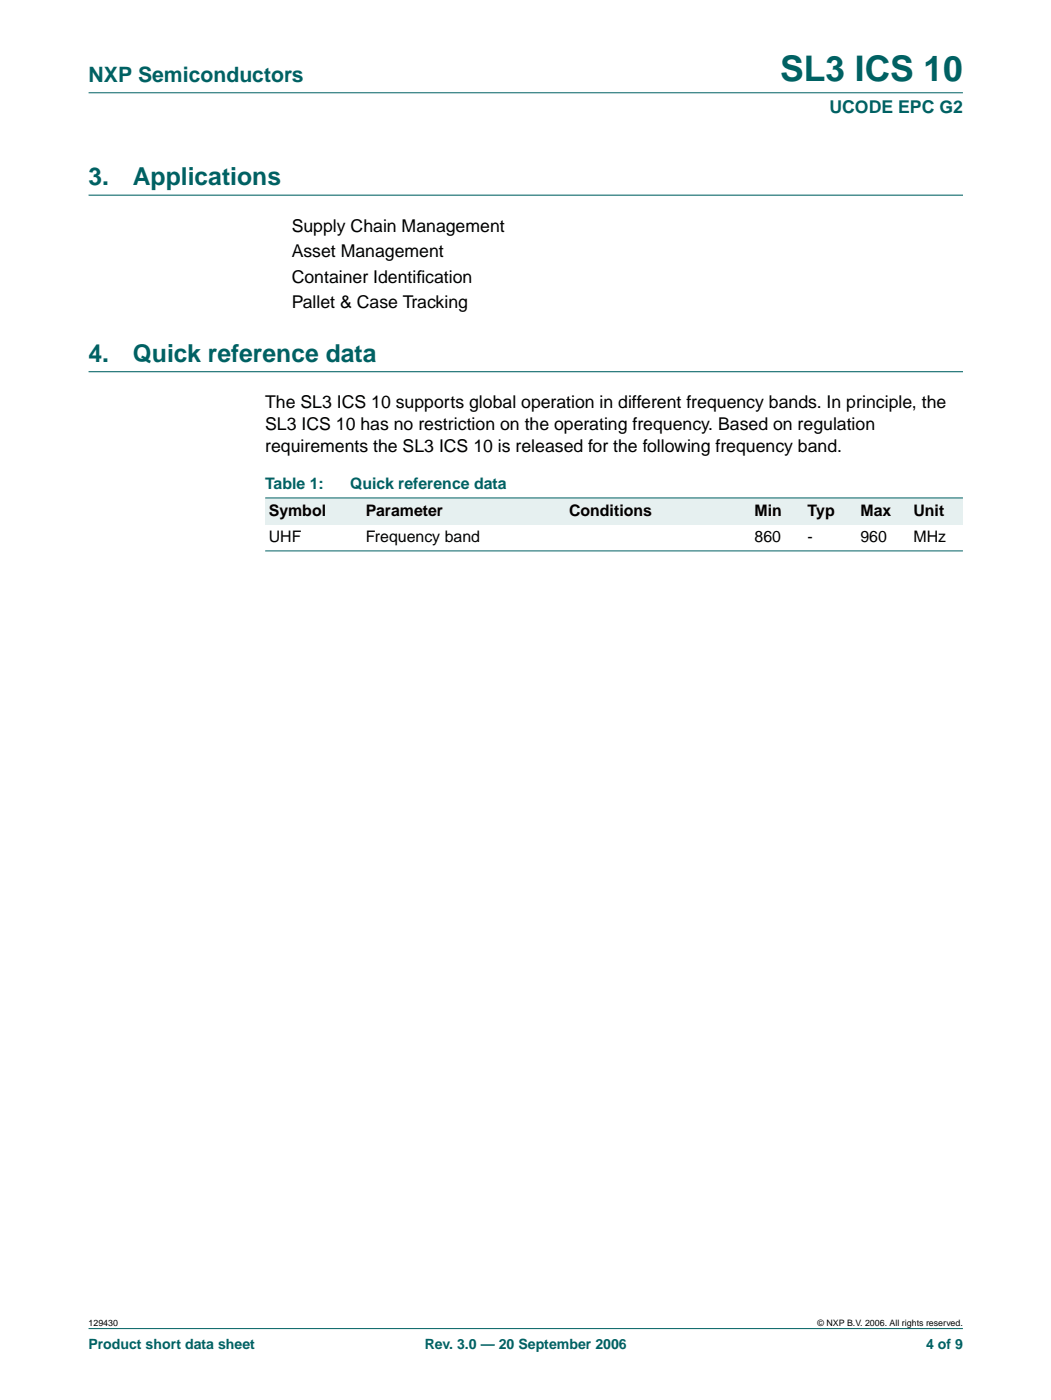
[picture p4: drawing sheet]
<svg xmlns="http://www.w3.org/2000/svg" width="210mm" height="280mm" viewBox="0 0 210 280" stroke-linecap="round" stroke-linejoin="round" font-family="sans-serif">
<defs><g id="words">
<text font-size="7.1" fill="#006163" x="155.8" y="16.2">SL3 ICS 10</text>
<g font-size="4.9" fill="#006163">
<text x="17.7" y="37">3.</text>
<text x="26.5" y="37">Applications</text>
<text x="17.7" y="72.3">4.</text>
<text x="26.5" y="72.3">Quick reference data</text>
</g>
<text font-size="4.2" fill="#006163" x="17.7" y="16.4">NXP Semiconductors</text>
<text font-size="3.5" fill="#006163" x="165.7" y="22.7">UCODE EPC G2</text>
<g font-size="3.5">
<text x="58.3" y="46.3">Supply Chain Management</text>
<text x="58.3" y="51.4">Asset Management</text>
<text x="58.3" y="56.5">Container Identif</text>
<text x="83.2" y="56.5">ication</text>
<text x="58.3" y="61.6">Pallet &amp; Case Tracking</text>
<text x="53" y="81.6">The SL3 ICS 10 supports global operation in different frequency bands. In principle, the</text>
<text x="53" y="86">SL3 ICS 10 has no restriction on the operating frequency. Based on regulation</text>
<text x="53" y="90.4">requirements the SL3 ICS 10 is released for the following frequency band.</text>
</g>
<g font-size="3.2" fill="#006163">
<text x="53" y="97.7">Table 1:</text>
<text x="69.9" y="97.7">Quick reference data</text>
</g>
<g font-size="3.2">
<text x="53.7" y="103">Symbol</text>
<text x="73.1" y="103">Parameter</text>
<text x="113.6" y="103">Conditions</text>
<text x="150.7" y="103">Min</text>
<text x="161.3" y="103">Typ</text>
<text x="171.9" y="103">Max</text>
<text x="182.4" y="103">Unit</text>
<text x="53.7" y="108.3">UHF</text>
<text x="73.1" y="108.3">Frequency band</text>
<text x="150.7" y="108.3">860</text>
<text x="161.3" y="108.3">-</text>
<text x="171.9" y="108.3">960</text>
<text x="182.4" y="108.3">MHz</text>
</g>
<g font-size="2.8" fill="#006163">
<text x="17.7" y="269.5">Product short data sheet</text>
<text x="84.8" y="269.5">Rev. 3.0 — 20 September 2006</text>
<text x="184.9" y="269.5">4 of 9</text>
</g>
<g font-size="1.8">
<text x="17.7" y="264.9">129430</text>
<text x="163.3" y="264.9">© NXP B.V. 2006. All rights reserved.</text>
</g>
</g></defs>
<g fill="#006163" stroke="#006163" stroke-width=".2">
<path d="M17.7 265.5h174.6z"/>
<path d="M17.7 18.5h174.6z"/>
</g>
<path d="M17.7 39h174.7M17.7 74.3h174.7" fill="none" stroke="#006163" stroke-width=".21"/>
<g fill="#e6f0f0">
<path d="M53 99.5h19.4v5.3h-19.4z" fill-rule="evenodd"/>
<path d="M72.4 99.5h40.5v5.3h-40.5z" fill-rule="evenodd"/>
<path d="M112.9 99.5h30v5.3h-30z" fill-rule="evenodd"/>
<path d="M142.9 99.5h7.1v5.3h-7.1z" fill-rule="evenodd"/>
<path d="M150 99.5h10.6v5.3h-10.6z" fill-rule="evenodd"/>
<path d="M160.6 99.5h10.5v5.3h-10.5z" fill-rule="evenodd"/>
<path d="M171.1 99.5h10.6v5.3h-10.6z" fill-rule="evenodd"/>
<path d="M181.7 99.5h10.6v5.3h-10.6z" fill-rule="evenodd"/>
</g>
<g fill="#006163" stroke="#006163" stroke-width=".2">
<path d="M53 99.5h139.3z"/>
<path d="M53 110.1h139.3z"/>
</g>
<use href="#words"/>
</svg>
